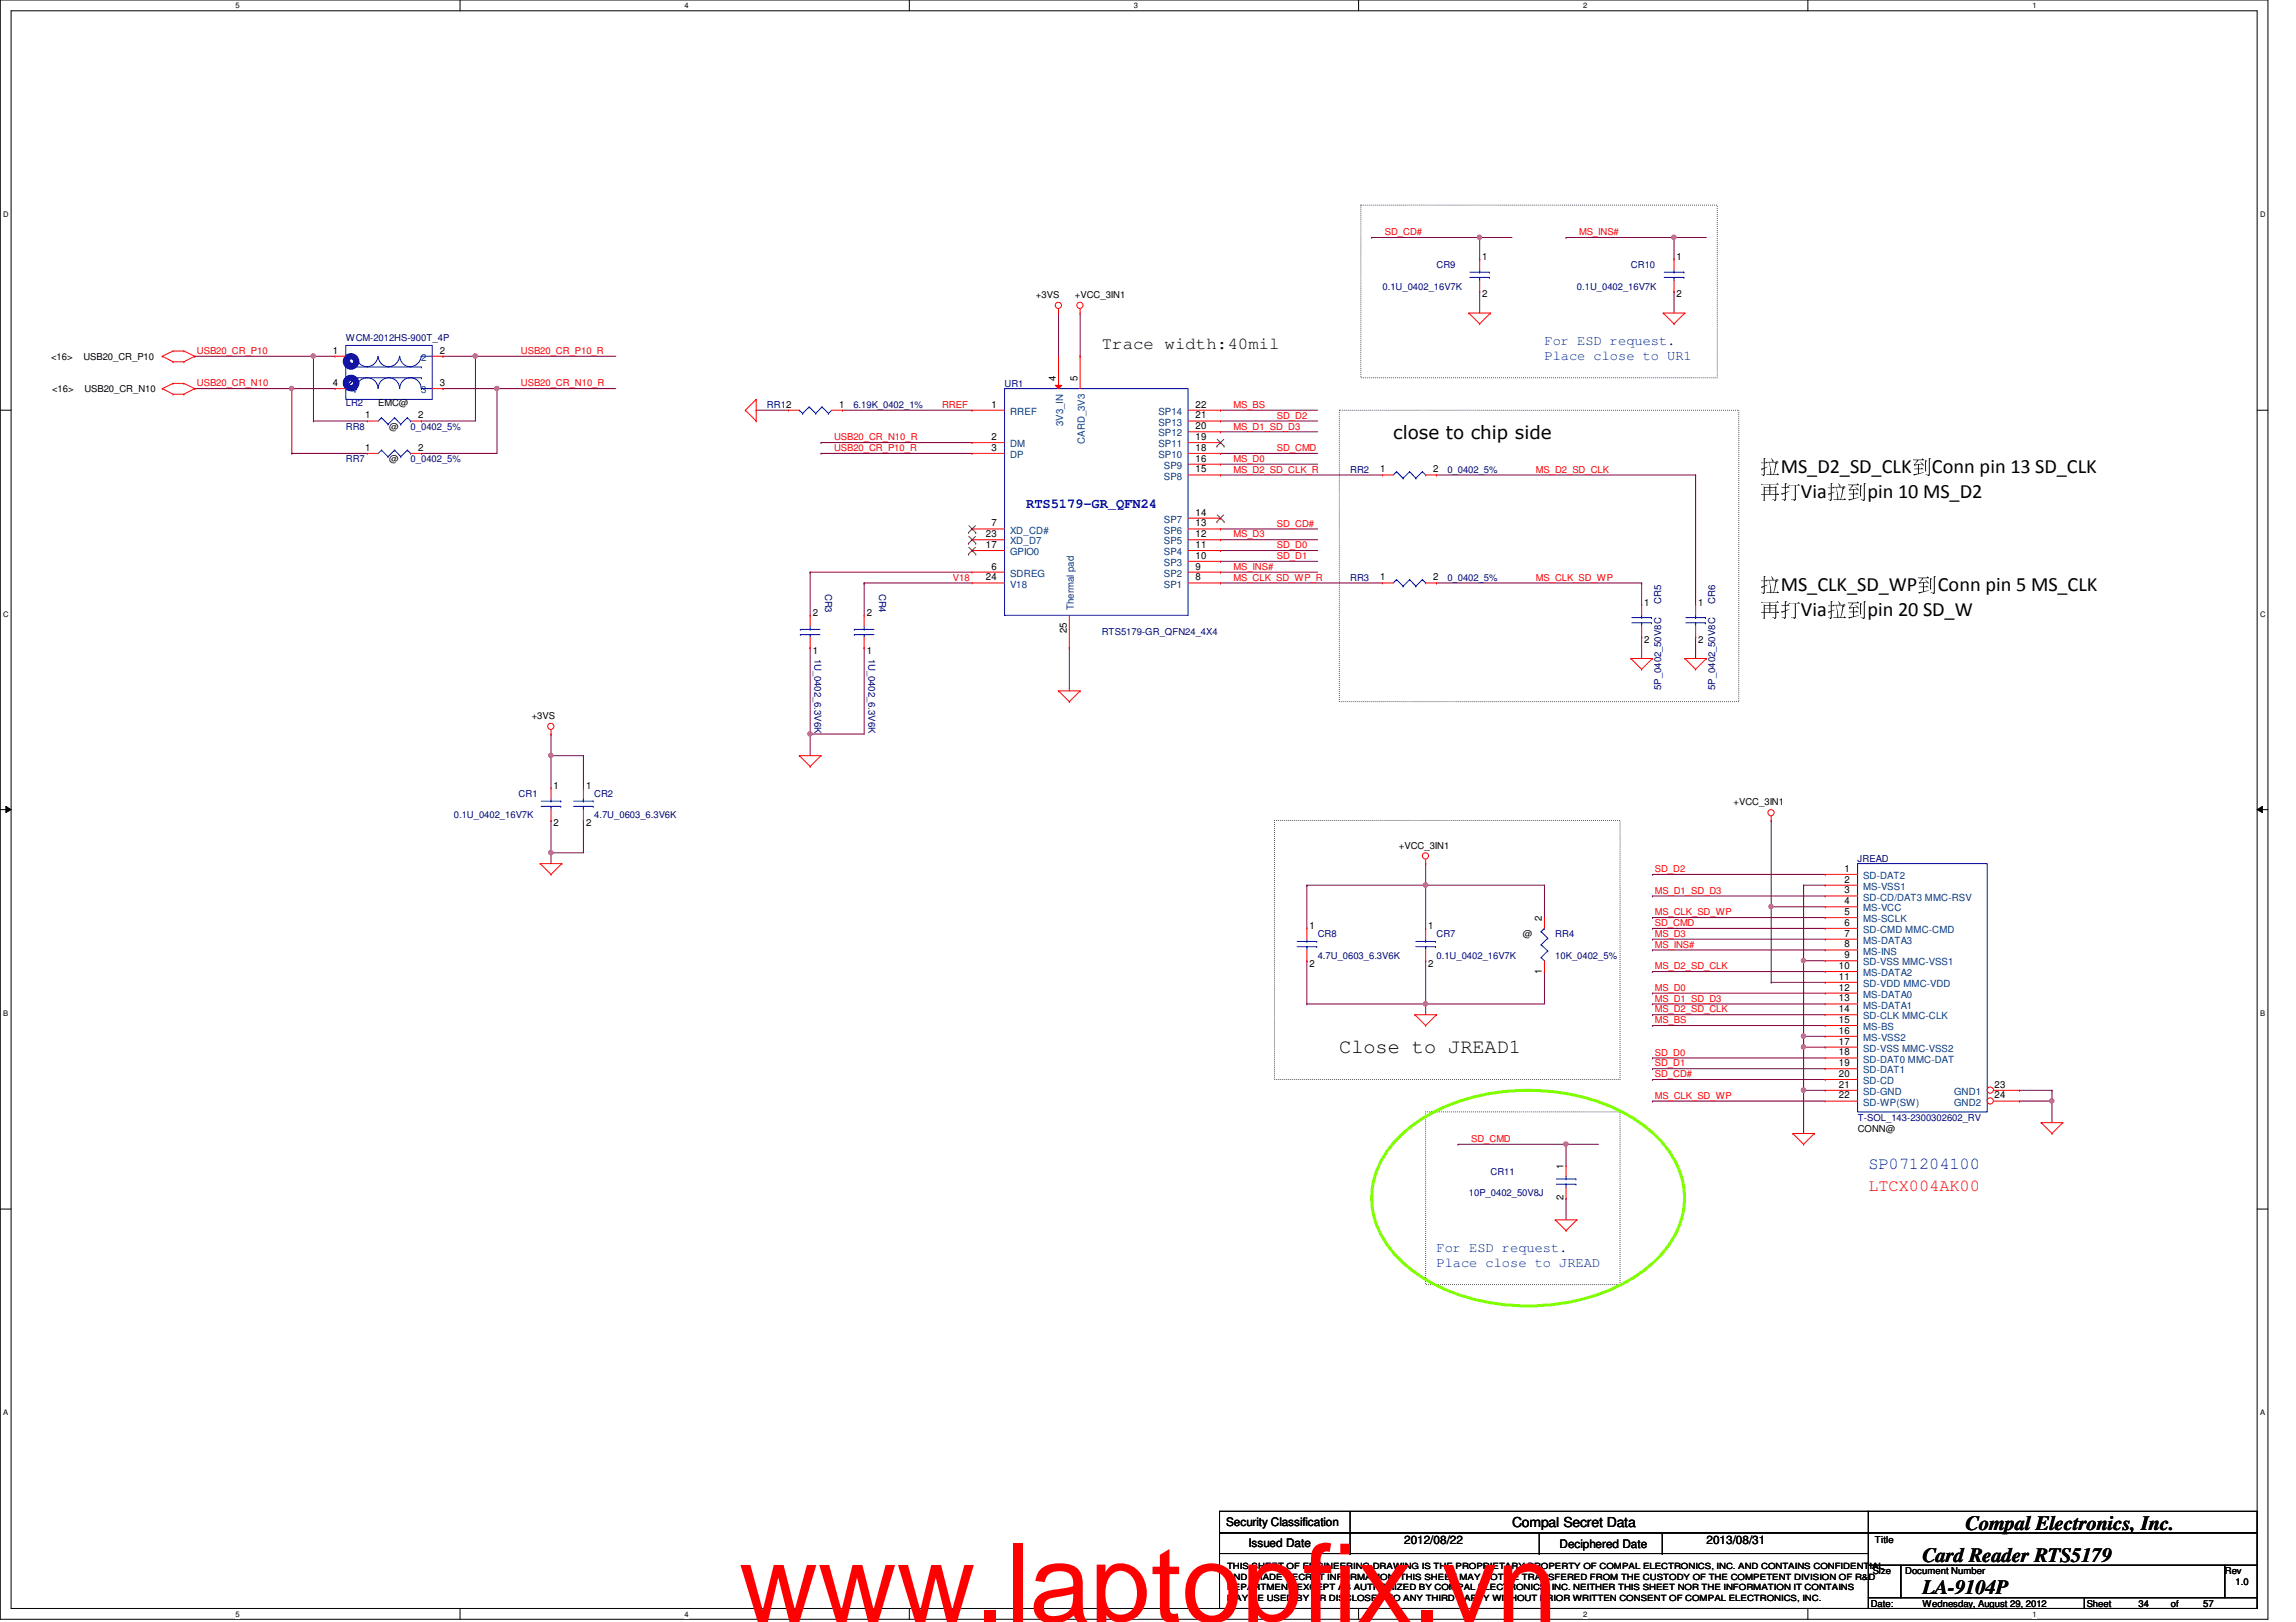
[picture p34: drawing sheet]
<svg xmlns="http://www.w3.org/2000/svg" width="297mm" height="210mm" viewBox="0 0 297 210" stroke-linecap="round" stroke-linejoin="round" font-family="sans-serif">
<defs><g id="words">
<text font-size="14.1" fill="#f00" x="95.6" y="209.9">www.laptopfix.vn</text>
<g font-size="2.6">
<text x="227.7" y="61.2">拉MS_D2_SD_CLK到Conn pin 13 SD_CLK</text>
<text x="227.7" y="64.4">再再Via拉到pin 10 MS_D2</text>
<text x="227.7" y="76.5">拉MS_CLK_SD_WP到Conn pin 5 MS_CLK</text>
<text x="227.7" y="79.8">再再Via拉到pin 20 SD_W</text>
<text x="173.3" y="136.2">Close to JREAD1</text>
<text x="254.3" y="198">Compal Electronics, Inc.</text>
<text x="248.7" y="202.1">Card Reader RTS5179</text>
<text x="248.7" y="206.3">LA-9104P</text>
</g>
<text font-size="2.4" x="180.3" y="56.9">close to chip side</text>
<text font-size="2.2" x="142.5" y="45.1">Trace width:40mil</text>
<text font-size="2.2" fill="#f00" x="241.7" y="154.1">LTCX004AK00</text>
<text font-size="2.2" fill="#00f" x="241.7" y="151.3">SP071204100</text>
<g font-size="1.8" fill="#00f">
<text x="199.8" y="44.7">For ESD request.</text>
<text x="199.8" y="46.6">Place close to UR1</text>
<text x="132.8" y="65.8">RTS5179-GR_QFN24</text>
<text x="185.8" y="162.1">For ESD request.</text>
<text x="185.8" y="164">Place close to JREAD</text>
</g>
<text font-size="1.8" x="195.6" y="197.6">Compal Secret Data</text>
<g font-size="1.5">
<text x="158.6" y="197.5">Security Classification</text>
<text x="161.5" y="200.2">Issued Date</text>
<text x="181.6" y="199.8">2012/08/22</text>
<text x="201.8" y="200.3">Deciphered Date</text>
<text x="220.8" y="199.8">2013/08/31</text>
</g>
<g font-size="1.3">
<text x="191.8" y="33.7">1</text>
<text x="216.9" y="33.7">1</text>
<text x="191.8" y="38.5">2</text>
<text x="216.9" y="38.5">2</text>
<text x="43" y="45.8">1</text>
<text x="56.9" y="45.8">2</text>
<text x="43" y="50">4</text>
<text x="56.9" y="50">3</text>
<text x="108.6" y="52.7">1</text>
<text x="128.3" y="52.7">1</text>
<text x="136.6" y="49.3" transform="rotate(-90 136.6 49.3)">4</text>
<text x="139.4" y="49.3" transform="rotate(-90 139.4 49.3)">5</text>
<text x="154.7" y="52.7">22</text>
<text x="47.2" y="54.1">1</text>
<text x="47.2" y="58.3">1</text>
<text x="54.1" y="54.1">2</text>
<text x="54.1" y="58.3">2</text>
<text x="128.3" y="56.9">2</text>
<text x="128.3" y="58.3">3</text>
<text x="154.7" y="59.7">16</text>
<text x="154.7" y="54.1">21</text>
<text x="154.7" y="55.5">20</text>
<text x="154.7" y="56.9">19</text>
<text x="154.7" y="58.3">18</text>
<text x="154.7" y="61.1">15</text>
<text x="178.6" y="61.1">1</text>
<text x="185.4" y="61.1">2</text>
<text x="127.5" y="69.5">23</text>
<text x="127.5" y="70.9">17</text>
<text x="128.3" y="68.1">7</text>
<text x="154.7" y="66.7">14</text>
<text x="154.7" y="68.1">13</text>
<text x="154.7" y="69.5">12</text>
<text x="154.7" y="70.9">11</text>
<text x="127.5" y="75.1">24</text>
<text x="128.3" y="73.7">6</text>
<text x="154.7" y="72.3">10</text>
<text x="154.7" y="73.7">9</text>
<text x="154.7" y="75.1">8</text>
<text x="178.6" y="75.1">1</text>
<text x="185.4" y="75.1">2</text>
<text x="105.2" y="79.8">2</text>
<text x="112.1" y="79.8">2</text>
<text x="138" y="82" transform="rotate(-90 138 82)">25</text>
<text x="212.7" y="78.4">1</text>
<text x="212.7" y="83.2">2</text>
<text x="219.7" y="78.4">1</text>
<text x="219.7" y="83.2">2</text>
<text x="105.2" y="84.6">1</text>
<text x="112.1" y="84.6">1</text>
<text x="71.6" y="102.1">1</text>
<text x="71.6" y="106.9">2</text>
<text x="75.8" y="102.1">1</text>
<text x="75.8" y="106.9">2</text>
<text x="238.6" y="112.8">1</text>
<text x="199.5" y="119.2" transform="rotate(-90 199.5 119.2)">2</text>
<text x="238.6" y="118.4">5</text>
<text x="238.6" y="117">4</text>
<text x="238.6" y="115.6">3</text>
<text x="238.6" y="119.8">6</text>
<text x="238.6" y="114.2">2</text>
<text x="169.4" y="120.3">1</text>
<text x="169.4" y="125.1">2</text>
<text x="184.8" y="120.3">1</text>
<text x="184.8" y="125.1">2</text>
<text x="199.5" y="126" transform="rotate(-90 199.5 126)">1</text>
<text x="237.9" y="125.4">10</text>
<text x="238.6" y="124">9</text>
<text x="238.6" y="122.6">8</text>
<text x="238.6" y="121.2">7</text>
<text x="237.9" y="131">14</text>
<text x="237.9" y="126.8">11</text>
<text x="237.9" y="129.6">13</text>
<text x="237.9" y="128.2">12</text>
<text x="237.9" y="138">19</text>
<text x="237.9" y="136.6">18</text>
<text x="237.9" y="135.2">17</text>
<text x="237.9" y="133.8">16</text>
<text x="237.9" y="132.4">15</text>
<text x="237.9" y="139.4">20</text>
<text x="237.9" y="140.8">21</text>
<text x="237.9" y="142.2">22</text>
<text x="258.1" y="140.8">23</text>
<text x="258.1" y="142.2">24</text>
<text x="202.3" y="155.3" transform="rotate(-90 202.3 155.3)">2</text>
<text x="202.3" y="151.3" transform="rotate(-90 202.3 151.3)">1</text>
</g>
<g font-size="1.3" fill="#004080">
<text x="45.5" y="46.7">1</text>
<text x="54.5" y="46.7">2</text>
<text x="45.5" y="50.9">4</text>
<text x="54.5" y="50.9">3</text>
<text x="130.7" y="53.7">RREF</text>
<text x="149.9" y="53.7">SP14</text>
<text x="130.7" y="57.9">DM</text>
<text x="130.7" y="59.3">DP</text>
<text x="137.5" y="55.1" transform="rotate(-90 137.5 55.1)">3V3_IN</text>
<text x="140.3" y="57.4" transform="rotate(-90 140.3 57.4)">CARD_3V3</text>
<text x="149.9" y="55.1">SP13</text>
<text x="149.9" y="56.5">SP12</text>
<text x="149.9" y="57.9">SP11</text>
<text x="149.9" y="59.3">SP10</text>
<text x="150.6" y="60.7">SP9</text>
<text x="150.6" y="62.1">SP8</text>
<text x="130.7" y="69">XD_CD#</text>
<text x="130.7" y="70.4">XD_D7</text>
<text x="130.7" y="71.8">GPIO0</text>
<text x="150.6" y="67.6">SP7</text>
<text x="150.6" y="69">SP6</text>
<text x="150.6" y="70.4">SP5</text>
<text x="150.6" y="71.8">SP4</text>
<text x="130.7" y="76">V18</text>
<text x="130.7" y="74.6">SDREG</text>
<text x="150.6" y="73.2">SP3</text>
<text x="150.6" y="74.6">SP2</text>
<text x="150.6" y="76">SP1</text>
<text x="138.9" y="78.9" transform="rotate(-90 138.9 78.9)">Thermal pad</text>
<text x="241" y="113.7">SD-DAT2</text>
<text x="241" y="119.3">MS-SCLK</text>
<text x="241" y="117.9">MS-VCC</text>
<text x="241" y="116.5">SD-CD/DAT3 MMC-RSV</text>
<text x="241" y="115.1">MS-VSS1</text>
<text x="241" y="124.9">SD-VSS MMC-VSS1</text>
<text x="241" y="123.5">MS-INS</text>
<text x="241" y="122.1">MS-DATA3</text>
<text x="241" y="120.7">SD-CMD MMC-CMD</text>
<text x="241" y="130.5">MS-DATA1</text>
<text x="241" y="131.9">SD-CLK MMC-CLK</text>
<text x="241" y="129.1">MS-DATA0</text>
<text x="241" y="127.7">SD-VDD MMC-VDD</text>
<text x="241" y="126.3">MS-DATA2</text>
<text x="241" y="137.5">SD-DAT0 MMC-DAT</text>
<text x="241" y="134.7">MS-VSS2</text>
<text x="241" y="136.1">SD-VSS MMC-VSS2</text>
<text x="241" y="133.3">MS-BS</text>
<text x="241" y="140.3">SD-CD</text>
<text x="241" y="138.9">SD-DAT1</text>
<text x="241" y="141.7">SD-GND</text>
<text x="241" y="143.1">SD-WP(SW)</text>
<text x="252.8" y="141.7">GND1</text>
<text x="252.8" y="143.1">GND2</text>
</g>
<g font-size="1.2" fill="#f00">
<text x="179.2" y="30.4">SD_CD#</text>
<text x="204.3" y="30.4">MS_INS#</text>
<text x="25.5" y="45.8">USB20_CR_P10</text>
<text x="67.4" y="45.8">USB20_CR_P10_R</text>
<text x="25.5" y="50">USB20_CR_N10</text>
<text x="67.4" y="50">USB20_CR_N10_R</text>
<text x="121.9" y="52.8">RREF</text>
<text x="159.6" y="52.8">MS_BS</text>
<text x="107.9" y="58.4">USB20_CR_P10_R</text>
<text x="107.9" y="57">USB20_CR_N10_R</text>
<text x="159.6" y="55.6">MS_D1_SD_D3</text>
<text x="159.6" y="59.8">MS_D0</text>
<text x="165.2" y="54.2">SD_D2</text>
<text x="165.2" y="58.4">SD_CMD</text>
<text x="159.6" y="61.2">MS_D2_SD_CLK_R</text>
<text x="198.7" y="61.2">MS_D2_SD_CLK</text>
<text x="159.6" y="69.6">MS_D3</text>
<text x="165.2" y="68.2">SD_CD#</text>
<text x="165.2" y="71">SD_D0</text>
<text x="123.3" y="75.1">V18</text>
<text x="159.6" y="73.7">MS_INS#</text>
<text x="159.6" y="75.1">MS_CLK_SD_WP_R</text>
<text x="165.2" y="72.3">SD_D1</text>
<text x="198.7" y="75.1">MS_CLK_SD_WP</text>
<text x="214.1" y="112.9">SD_D2</text>
<text x="214.1" y="119.8">SD_CMD</text>
<text x="214.1" y="118.4">MS_CLK_SD_WP</text>
<text x="214.1" y="115.7">MS_D1_SD_D3</text>
<text x="214.1" y="125.4">MS_D2_SD_CLK</text>
<text x="214.1" y="122.6">MS_INS#</text>
<text x="214.1" y="121.2">MS_D3</text>
<text x="214.1" y="131">MS_D2_SD_CLK</text>
<text x="214.1" y="129.6">MS_D1_SD_D3</text>
<text x="214.1" y="128.2">MS_D0</text>
<text x="214.1" y="136.6">SD_D0</text>
<text x="214.1" y="132.4">MS_BS</text>
<text x="214.1" y="138">SD_D1</text>
<text x="214.1" y="142.2">MS_CLK_SD_WP</text>
<text x="214.1" y="139.4">SD_CD#</text>
<text x="190.3" y="147.8">SD_CMD</text>
</g>
<g font-size="1.2" fill="#000080">
<text x="185.8" y="34.7">CR9</text>
<text x="211" y="34.7">CR10</text>
<text x="178.9" y="37.5">0.1U_0402_16V7K</text>
<text x="204" y="37.5">0.1U_0402_16V7K</text>
<text x="44.7" y="44.2">WCM-2012HS-900T_4P</text>
<text x="44.7" y="52.5">LR2</text>
<text x="99.2" y="52.8">RR12</text>
<text x="110.4" y="52.8">6.19K_0402_1%</text>
<text x="130" y="50">UR1</text>
<text x="44.7" y="55.6">RR8</text>
<text x="44.7" y="59.8">RR7</text>
<text x="53.1" y="55.6">0_0402_5%</text>
<text x="53.1" y="59.8">0_0402_5%</text>
<text x="174.7" y="61.2">RR2</text>
<text x="187.2" y="61.2">0_0402_5%</text>
<text x="106.8" y="76.8" transform="rotate(90 106.8 76.8)">CR3</text>
<text x="113.7" y="76.8" transform="rotate(90 113.7 76.8)">CR4</text>
<text x="174.7" y="75.2">RR3</text>
<text x="187.2" y="75.2">0_0402_5%</text>
<text x="142.5" y="82.2">RTS5179-GR_QFN24_4X4</text>
<text x="214.9" y="78.1" transform="rotate(-90 214.9 78.1)">CR5</text>
<text x="221.9" y="78.1" transform="rotate(-90 221.9 78.1)">CR6</text>
<text x="105.4" y="85.2" transform="rotate(90 105.4 85.2)">1U_0402_6.3V6K</text>
<text x="112.3" y="85.2" transform="rotate(90 112.3 85.2)">1U_0402_6.3V6K</text>
<text x="214.9" y="89.3" transform="rotate(-90 214.9 89.3)">5P_0402_50V8C</text>
<text x="221.9" y="89.3" transform="rotate(-90 221.9 89.3)">5P_0402_50V8C</text>
<text x="58.7" y="105.9">0.1U_0402_16V7K</text>
<text x="67.1" y="103.1">CR1</text>
<text x="76.9" y="103.1">CR2</text>
<text x="76.9" y="105.9">4.7U_0603_6.3V6K</text>
<text x="240.3" y="111.5">JREAD</text>
<text x="170.5" y="121.3">CR8</text>
<text x="170.5" y="124.1">4.7U_0603_6.3V6K</text>
<text x="185.8" y="121.3">CR7</text>
<text x="185.8" y="124.1">0.1U_0402_16V7K</text>
<text x="201.2" y="121.3">RR4</text>
<text x="201.2" y="124.1">10K_0402_5%</text>
<text x="240.3" y="145">T-SOL_143-2300302602_RV</text>
<text x="190" y="154.8">10P_0402_50V8J</text>
<text x="192.8" y="152">CR11</text>
</g>
<g font-size="1.2">
<text x="134" y="38.6">+3VS</text>
<text x="139.1" y="38.6">+VCC_3IN1</text>
<text x="6.6" y="46.6">&lt;16&gt;</text>
<text x="10.8" y="46.6">USB20_CR_P10</text>
<text x="6.7" y="50.8">&lt;16&gt;</text>
<text x="10.9" y="50.8">USB20_CR_N10</text>
<text x="48.9" y="52.5">EMC@</text>
<text x="50.3" y="55.6">@</text>
<text x="50.3" y="59.8">@</text>
<text x="68.8" y="93">+3VS</text>
<text x="224.3" y="104.2">+VCC_3IN1</text>
<text x="181" y="109.8">+VCC_3IN1</text>
<text x="197" y="121.3">@</text>
<text x="240.3" y="146.4">CONN@</text>
<text x="242.3" y="203.7">Size</text>
<text x="242.6" y="199.6">Title</text>
<text x="246.5" y="203.7">Document Number</text>
<text x="287.8" y="203.7">Rev</text>
<text x="242" y="207.9">Date:</text>
<text x="248.7" y="207.9">Wednesday, August 29, 2012</text>
<text x="270" y="207.9">Sheet</text>
<text x="276.7" y="207.9">34</text>
<text x="280.8" y="207.9">of</text>
<text x="285" y="207.9">57</text>
<text x="289.2" y="205.1">1.0</text>
</g>
<g font-size="1.1">
<text x="158.7" y="203.1">THIS SHEET OF ENGINEERING DRAWING IS THE PROPRIETARY PROPERTY OF COMPAL ELECTRONICS, INC. AND CONTAINS CONFIDENTIAL</text>
<text x="158.8" y="204.4">AND TRADE SECRET INFORMATION. THIS SHEET MAY NOT BE TRANSFERED FROM THE CUSTODY OF THE COMPETENT DIVISION OF R&amp;D</text>
<text x="158.8" y="205.8">DEPARTMENT EXCEPT AS AUTHORIZED BY COMPAL ELECTRONICS, INC. NEITHER THIS SHEET NOR THE INFORMATION IT CONTAINS</text>
<text x="158.8" y="207.1">MAY BE USED BY OR DISCLOSED TO ANY THIRD PARTY WITHOUT PRIOR WRITTEN CONSENT OF COMPAL ELECTRONICS, INC.</text>
</g>
<g font-size="1">
<text x="30.5" y="1.1">5</text>
<text x="88.6" y="1.1">4</text>
<text x="146.7" y="1.1">3</text>
<text x="204.8" y="1.1">2</text>
<text x="262.9" y="1.1">1</text>
<text x=".4" y="28.1">D</text>
<text x="292.4" y="28.1">D</text>
<text x=".4" y="79.8">C</text>
<text x="292.4" y="79.8">C</text>
<text x=".4" y="131.5">B</text>
<text x="292.4" y="131.5">B</text>
<text x=".4" y="183.2">A</text>
<text x="292.4" y="183.2">A</text>
<text x="30.5" y="209.2">5</text>
<text x="88.6" y="209.2">4</text>
<text x="146.7" y="209.2">3</text>
<text x="204.8" y="209.2">2</text>
<text x="262.9" y="209.2">1</text>
</g>
</g></defs>
<path d="M0 0h293.4v209.5h-293.4zM1.4 1.4h290.6v206.8h-290.6z" fill="none" stroke="#000" stroke-width=".13"/>
<g fill="#fff">
<path d="M30.5 .2h.5v1.1h-.5z"/>
<path d="M30.5 208.3h.5v1.1h-.5z"/>
</g>
<path d="M59.5 0v1.4M59.5 208.2v1.3" fill="none" stroke="#000" stroke-width=".13"/>
<g fill="#fff">
<path d="M88.6 .2h.5v1.1h-.5z"/>
<path d="M88.6 208.3h.5v1.1h-.5z"/>
</g>
<path d="M117.6 0v1.4M117.6 208.2v1.3" fill="none" stroke="#000" stroke-width=".13"/>
<g fill="#fff">
<path d="M146.7 .2h.5v1.1h-.5z"/>
<path d="M146.7 208.3h.5v1.1h-.5z"/>
</g>
<path d="M175.8 0v1.4M175.8 208.2v1.3" fill="none" stroke="#000" stroke-width=".13"/>
<g fill="#fff">
<path d="M204.8 .2h.6v1.1h-.6z"/>
<path d="M204.8 208.3h.6v1.1h-.6z"/>
</g>
<path d="M233.9 0v1.4M233.9 208.2v1.3" fill="none" stroke="#000" stroke-width=".13"/>
<g fill="#fff">
<path d="M262.9 .2h.6v1.1h-.6z"/>
<path d="M262.9 208.3h.6v1.1h-.6z"/>
<path d="M.4 27.2h.7v1.1h-.7z"/>
<path d="M292.4 27.2h.7v1.1h-.7z"/>
<path d="M.4 78.9h.7v1.1h-.7z"/>
<path d="M292.4 78.9h.7v1.1h-.7z"/>
</g>
<path d="M0 53.1h1.4M292 53.1h1.4" fill="none" stroke="#000" stroke-width=".13"/>
<g fill="#fff">
<path d="M.4 130.6h.7v1.1h-.7z"/>
<path d="M292.4 130.6h.6v1.1h-.6z"/>
</g>
<path d="M0 104.8h1.4M.8 104.4l.6 .4-.6 .4zM292 104.8h1.4M292 104.8l.7-.4v.8z" fill="none" stroke="#000" stroke-width=".13"/>
<path d="M.8 104.4l.6 .4-.6 .4zM292 104.8l.7-.4v.8z" fill="#000"/>
<g fill="#fff">
<path d="M.4 182.3h.7v1.1h-.7z"/>
<path d="M292.4 182.3h.6v1.1h-.6z"/>
</g>
<path d="M0 156.5h1.4M292 156.5h1.4" fill="none" stroke="#000" stroke-width=".13"/>
<path d="M176.1 26.5h46.1v22.4h-46.1zM173.3 53.1h51.7v37.7h-51.7zM164.9 106.2h44.7v33.5h-44.7zM184.4 143.9h25.2v22.3h-25.2z" fill="none" stroke="#000" stroke-width=".13" stroke-dasharray="0 .3"/>
<path d="M180.5 147.6a21.1 21.1 0 0 1 11.5-5.9 27.4 27.4 0 0 1 19.3 3 13.9 13.9 0 0 1 6.3 7.7 10.5 10.5 0 0 1-2.8 10 21.1 21.1 0 0 1-11.4 6 27.3 27.3 0 0 1-19.4-3.1 13.1 13.1 0 0 1-6.4-8.9 10.6 10.6 0 0 1 2.9-8.8z" fill="none" stroke="#80ff00" stroke-width=".38"/>
<path d="M184.4 114.6h.1M184.4 114.6v5.5" fill="none" stroke="#800040" stroke-width=".13"/>
<circle cx="184.4" cy="114.5" r=".29" fill="#f0f"/>
<circle cx="184.4" cy="114.5" r=".29" fill="none" stroke="#f0f" stroke-width=".13"/>
<path d="M184.4 114.6h15.4M184.4 114.6h.1M184.4 129.9h15.4M184.4 124.3h.1M184.4 129.9h.1M184.4 124.3v5.6" fill="none" stroke="#800040" stroke-width=".13"/>
<circle cx="184.4" cy="129.9" r=".29" fill="#f0f"/>
<circle cx="184.4" cy="129.9" r=".29" fill="none" stroke="#f0f" stroke-width=".13"/>
<g fill="none" stroke="#800040" stroke-width=".13">
<path d="M71.3 97.8h.1M71.3 97.8h4.2M169.1 114.6h.1M169.1 114.6v5.5M184.4 111.8h.1M184.4 111.8v2.8h-15.3M199.8 114.6h.1M199.8 114.6v4.1M169.1 129.9h15.3M169.1 124.3h.1M169.1 129.9h.1M169.1 124.3v5.6"/>
<path d="M184.4 129.9h.1M184.4 129.9v1.4M199.8 125.7h.1M199.8 125.7v4.2"/>
</g>
<circle cx="71.3" cy="97.8" r=".29" fill="#f0f"/>
<circle cx="71.3" cy="97.8" r=".29" fill="none" stroke="#f0f" stroke-width=".13"/>
<path d="M71.3 110.4h.1M71.3 110.4h4.2" fill="none" stroke="#800040" stroke-width=".13"/>
<circle cx="71.3" cy="110.3" r=".29" fill="#f0f"/>
<circle cx="71.3" cy="110.3" r=".29" fill="none" stroke="#f0f" stroke-width=".13"/>
<g fill="none" stroke="#800040" stroke-width=".13">
<path d="M71.3 95h.1M71.3 97.8h.1M71.3 95v7M75.5 97.8h.1M75.5 97.8v4.2M71.3 110.4h.1M71.3 106.2h.1M71.3 106.2v5.6M75.5 106.2h.1M75.5 106.2v4.2M213.8 118.7h22.3M213.8 116h22.3"/>
<path d="M213.8 113.2h22.3M213.8 118.7h.1M213.8 116h.1M213.8 113.2h.1M213.8 138.3h22.3M213.8 136.9h22.3M213.8 132.7h22.3M213.8 131.3h22.3M213.8 129.9h22.3M213.8 128.5h22.3M213.8 125.7h22.3M213.8 122.9h22.3"/>
<path d="M213.8 121.5h22.3M213.8 120.1h22.3M213.8 139.7h22.3M213.8 138.3h.1M213.8 136.9h.1M213.8 132.7h.1M213.8 131.3h.1M213.8 129.9h.1M213.8 128.5h.1M213.8 125.7h.1M213.8 122.9h.1M213.8 121.5h.1"/>
<path d="M213.8 120.1h.1M213.8 139.7h.1M213.8 142.5h22.3M213.8 142.5h.1M261.3 141.1h4.2M261.3 141.1h.1M265.5 142.5h.1M265.5 142.5v2.8"/>
</g>
<circle cx="265.4" cy="142.5" r=".29" fill="#f0f"/>
<circle cx="265.4" cy="142.5" r=".29" fill="none" stroke="#f0f" stroke-width=".13"/>
<path d="M229.1 117.3h7M229.1 117.3h.1M229.1 117.3v9.8M229.1 127.1h7M229.1 127.1h.1M261.3 142.5h.1M265.5 141.1h.1M265.5 141.1v1.4h-4.2" fill="none" stroke="#800040" stroke-width=".13"/>
<circle cx="229.1" cy="117.3" r=".29" fill="#f0f"/>
<circle cx="229.1" cy="117.3" r=".29" fill="none" stroke="#f0f" stroke-width=".13"/>
<g fill="none" stroke="#800040" stroke-width=".13">
<path d="M229.1 106.2h.1M229.1 106.2v11.1M233.3 114.6h2.8M233.3 114.6h.1M233.3 114.6v9.7M233.3 124.3h2.8M233.3 134.1h2.8M233.3 135.5h2.8M233.3 124.3h.1M233.3 134.1h.1M233.3 135.5h.1M233.3 141.1h2.8"/>
<path d="M233.3 141.1h.1M233.3 141.1v5.6"/>
</g>
<circle cx="233.3" cy="141.1" r=".29" fill="#f0f"/>
<circle cx="233.3" cy="141.1" r=".29" fill="none" stroke="#f0f" stroke-width=".13"/>
<path d="M233.3 124.3h.1M233.3 124.3v9.8" fill="none" stroke="#800040" stroke-width=".13"/>
<circle cx="233.3" cy="124.3" r=".29" fill="#f0f"/>
<circle cx="233.3" cy="124.3" r=".29" fill="none" stroke="#f0f" stroke-width=".13"/>
<path d="M233.3 135.5h.1M233.3 135.5v5.6" fill="none" stroke="#800040" stroke-width=".13"/>
<circle cx="233.3" cy="135.5" r=".29" fill="#f0f"/>
<circle cx="233.3" cy="135.5" r=".29" fill="none" stroke="#f0f" stroke-width=".13"/>
<path d="M233.3 134.1h.1M233.3 134.1v1.4" fill="none" stroke="#800040" stroke-width=".13"/>
<circle cx="233.3" cy="134.1" r=".29" fill="#f0f"/>
<circle cx="233.3" cy="134.1" r=".29" fill="none" stroke="#f0f" stroke-width=".13"/>
<path d="M37.8 50.3h.1M37.8 50.3v8.4M61.5 46.1h.1M61.5 46.1v8.4M64.3 50.3h.1M64.3 50.3v8.4" fill="none" stroke="#800040" stroke-width=".13"/>
<circle cx="37.7" cy="50.3" r=".29" fill="#f0f"/>
<circle cx="37.7" cy="50.3" r=".29" fill="none" stroke="#f0f" stroke-width=".13"/>
<g fill="none" stroke="#800040" stroke-width=".13">
<path d="M25.2 46.1h.1M25.2 46.1h18.1M37.8 58.7h9.7M37.8 50.3h5.5M37.8 58.7h.1M37.8 50.3h.1M40.6 54.5h6.9M40.6 46.1h.1M40.6 54.5h.1M40.6 46.1v8.4M54.5 54.5h.1M54.5 58.7h.1"/>
<path d="M54.5 58.7h9.8M54.5 54.5h7M57.3 46.1h.1M57.3 50.3h.1M57.3 50.3h7M57.3 46.1h4.2"/>
</g>
<circle cx="40.5" cy="46.1" r=".29" fill="#f0f"/>
<circle cx="40.5" cy="46.1" r=".29" fill="none" stroke="#f0f" stroke-width=".13"/>
<path d="M25.2 50.3h.1M25.2 50.3h12.6M61.5 46.1h18.2M61.5 46.1h.1" fill="none" stroke="#800040" stroke-width=".13"/>
<circle cx="61.5" cy="46.1" r=".29" fill="#f0f"/>
<circle cx="61.5" cy="46.1" r=".29" fill="none" stroke="#f0f" stroke-width=".13"/>
<path d="M64.3 50.3h15.4M64.3 50.3h.1" fill="none" stroke="#800040" stroke-width=".13"/>
<circle cx="64.3" cy="50.3" r=".29" fill="#f0f"/>
<circle cx="64.3" cy="50.3" r=".29" fill="none" stroke="#f0f" stroke-width=".13"/>
<g fill="none" stroke="#800040" stroke-width=".13">
<path d="M157.9 53.1h.1M157.9 54.5h.1M157.9 55.9h.1M157.9 58.7h.1M157.9 53.1h12.6M157.9 54.5h12.6M157.9 55.9h12.6M157.9 58.7h12.6M157.9 60.1h.1M157.9 61.5h.1M157.9 68.5h.1M157.9 69.8h.1"/>
<path d="M157.9 71.2h.1M157.9 72.6h.1M157.9 74h.1M157.9 75.4h.1M157.9 60.1h12.6M157.9 68.5h12.6M157.9 69.8h12.6M157.9 71.2h12.6M157.9 72.6h12.6M157.9 74h12.6M157.9 61.5h21M157.9 75.4h21"/>
<path d="M185.8 61.5h33.6M185.8 75.4h26.6M185.8 61.5h.1M185.8 75.4h.1M212.4 75.4h.1M212.4 75.4v2.8M219.4 61.5h.1M219.4 61.5v16.7M104.8 95h.1M104.8 95v2.8M212.4 82.4h.1M212.4 82.4v2.8"/>
<path d="M219.4 82.4h.1M219.4 82.4v2.8"/>
</g>
<circle cx="104.8" cy="95" r=".29" fill="#f0f"/>
<circle cx="104.8" cy="95" r=".29" fill="none" stroke="#f0f" stroke-width=".13"/>
<g fill="none" stroke="#800040" stroke-width=".13">
<path d="M177.5 30.7h.1M177.5 30.7h18.1M191.4 37.7h.1M191.4 33.5h.1M191.4 30.7h.1M191.4 30.7v2.8M191.4 37.7v2.8M97.8 53.1h.1M97.8 53.1h4.2M106.2 58.7h.1M106.2 57.3h.1M106.2 58.7h19.6"/>
<path d="M106.2 57.3h19.6M109 53.1h16.8M109 53.1h.1M136.9 46.1h.1M136.9 40.5v5.6M139.7 46.1h.1M139.7 40.5v5.6M104.8 74h21M104.8 74h.1M104.8 74v5.6M111.8 75.4h.1M111.8 75.4v4.2"/>
<path d="M111.8 75.4h14M104.8 95h.1M104.8 83.8h.1M104.8 83.8v11.2M111.8 83.8h.1M111.8 83.8v11.2h-7M138.3 83.8h.1M138.3 83.8v5.6"/>
</g>
<circle cx="191.4" cy="30.7" r=".29" fill="#f0f"/>
<circle cx="191.4" cy="30.7" r=".29" fill="none" stroke="#f0f" stroke-width=".13"/>
<path d="M216.6 30.7h.1M216.6 30.7h4.2" fill="none" stroke="#800040" stroke-width=".13"/>
<circle cx="216.5" cy="30.7" r=".29" fill="#f0f"/>
<circle cx="216.5" cy="30.7" r=".29" fill="none" stroke="#f0f" stroke-width=".13"/>
<path d="M202.6 30.7h14v2.8M202.6 30.7h.1M216.6 37.7h.1M216.6 33.5h.1M216.6 37.7v2.8M202.6 148.1h.1M202.6 148.1h4.2" fill="none" stroke="#800040" stroke-width=".13"/>
<circle cx="202.6" cy="148.1" r=".29" fill="#f0f"/>
<circle cx="202.6" cy="148.1" r=".29" fill="none" stroke="#f0f" stroke-width=".13"/>
<path d="M188.6 148.1h.1M188.6 148.1h14M202.6 155.1h.1M202.6 148.1h.1M202.6 148.1v2.8M202.6 155.1v2.8" fill="none" stroke="#800040" stroke-width=".13"/>
<g fill="none" stroke="#f00" stroke-width=".13">
<path d="M136.9 40v.5M139.7 40v.5M191.4 33.5h.1M191.4 37.7h.1M191.4 33.5v1.4M191.4 36.3v1.4M216.6 33.5h.1M216.6 37.7h.1M216.6 33.5v1.4M216.6 36.3v1.4M21 46.1l1.4 .7M21 50.3l1.4 .7"/>
<path d="M21 46.1h.1M21 50.3h.1M22.4 45.4h.1M22.4 46.8h.1M22.4 49.6h.1M22.4 51h.1M22.4 45.4h1.4M22.4 49.6h1.4M22.4 45.4l-1.4 .7M22.4 49.6l-1.4 .7M22.4 46.8h1.4M22.4 51h1.4"/>
<path d="M23.8 45.4h.1M23.8 46.8h.1M23.8 49.6h.1M23.8 51h.1M23.8 45.4l1.4 .7M23.8 49.6l1.4 .7M25.2 46.1h.1M25.2 50.3h.1M25.2 46.1l-1.4 .7M25.2 50.3l-1.4 .7M96.4 53.1h.1M96.4 53.1l1.4 1.4"/>
<path d="M97.8 51.7h.1M97.8 54.5h.1M97.8 51.7v2.8M97.8 51.7l-1.4 1.4M102 53.1h1.4M102 53.1h.1M107.6 53.1h1.4M109 53.1h.1M125.8 53.1h.1M125.8 57.3h.1M125.8 58.7h.1M125.8 53.1h4.2"/>
<path d="M125.8 57.3h4.2M125.8 58.7h4.2M136.9 40.5h.1M139.7 40.5h.1M190 40.5h2.8M190 40.5h.1M190 40.5l1.4 1.4M191.4 41.9h.1M192.8 40.5h.1M192.8 40.5l-1.4 1.4M215.2 40.5h.1M215.2 40.5l1.4 1.4"/>
<path d="M215.2 40.5h2.8M216.6 41.9h.1M218 40.5l-1.4 1.4M218 40.5h.1M104.8 79.6h.1M104.8 79.6v1.4M111.8 79.6h.1M111.8 79.6v1.4M178.9 75.4h1.4M178.9 75.4h.1M184.4 75.4h1.4M185.8 75.4h.1"/>
<path d="M71.3 95h.1M71.3 94.4v.6M103.4 97.8h.1M103.4 97.8l1.4 1.4M103.4 97.8h2.8M104.8 99.2h.1M104.8 83.8h.1M104.8 82.4v1.4M106.2 97.8h.1M106.2 97.8l-1.4 1.4M111.8 83.8h.1M111.8 82.4v1.4"/>
<path d="M136.9 89.4h.1M136.9 89.4l1.4 1.4M136.9 89.4h2.8M138.3 90.8h.1M139.7 89.4l-1.4 1.4M139.7 89.4h.1M211 85.2h.1M211 85.2h2.8M211 85.2l1.4 1.4M212.4 86.6h.1M213.8 85.2h.1M213.8 85.2l-1.4 1.4"/>
<path d="M218 85.2l1.4 1.4M218 85.2h.1M218 85.2h2.8M219.4 86.6h.1M220.8 85.2h.1M220.8 85.2l-1.4 1.4M69.9 111.8h.1M69.9 111.8h2.8M69.9 111.8l1.4 1.4M71.3 113.2h.1M71.3 102h.1M71.3 106.2h.1"/>
<path d="M71.3 102v1.4M71.3 104.8v1.4M72.7 111.8h.1M72.7 111.8l-1.4 1.4M75.5 102h.1M75.5 106.2h.1M75.5 102v1.4M75.5 104.8v1.4M184.4 111.8h.1M184.4 111.2v.6M199.8 118.7h.1M199.8 118.7v1.4"/>
<path d="M229.1 106.2h.1M229.1 105.6v.6M183 131.3h2.8M183 131.3h.1M183 131.3l1.4 1.4M184.4 132.7h.1M185.8 131.3l-1.4 1.4M185.8 131.3h.1M199.8 125.7h.1M199.8 124.3v1.4M201.2 157.9h2.8M201.2 157.9h.1"/>
<path d="M201.2 157.9l1.4 1.4M202.6 159.3h.1M202.6 150.9h.1M202.6 155.1h.1M202.6 150.9v1.4M202.6 153.7v1.4M204 157.9h.1M204 157.9l-1.4 1.4M231.9 146.7h2.8M231.9 146.7h.1M231.9 146.7l1.4 1.4M233.3 148.1h.1"/>
<path d="M234.7 146.7h.1M234.7 146.7l-1.4 1.4M264.1 145.3h2.8M264.1 145.3h.1M264.1 145.3l1.4 1.4M265.5 146.7h.1M266.9 145.3l-1.4 1.4M266.9 145.3h.1"/>
<circle cx="136.9" cy="39.5" r=".4"/>
<circle cx="139.7" cy="39.5" r=".4"/>
<circle cx="71.3" cy="94" r=".4"/>
<circle cx="184.4" cy="110.8" r=".4"/>
<circle cx="229.1" cy="105.2" r=".4"/>
</g>
<g fill="none" stroke="#000" stroke-width=".13">
<path d="M157.8 195.6h83.9v2.8h-83.9zM157.8 198.4h83.9v2.6h-83.9zM174.7 198.4h.1M174.7 195.6v5.4M199.1 198.4v2.6M215 198.4v2.6M241.7 195.6h50.3v2.8h-50.3zM241.7 198.4h50.3v4.2h-50.3zM157.8 201h83.9v7.2h-83.9zM174.7 201h.1M199.1 201h.1M215 201h.1"/>
<path d="M241.7 202.6h4.2v4.2h-4.2zM241.7 206.8h28v1.4h-28zM245.9 202.6h41.9v4.2h-41.9zM269.7 206.8h22.3v1.4h-22.3zM287.8 202.6h4.2v4.2h-4.2z"/>
</g>
<g fill="none" stroke="#00f" stroke-width=".13">
<path d="M190.2 35.9h2.5M190.2 35.2h2.5M191.4 35.2h.1M191.4 35.9h.1M191.4 34.9v.3M191.4 35.9v.4M192.7 35.9h.1M192.7 35.2h.1M215.3 35.9h2.5M215.3 35.2h2.5M216.6 35.2h.1M216.6 35.9h.1"/>
<path d="M216.6 34.9v.3M216.6 35.9v.4M217.8 35.9h.1M217.8 35.2h.1M103.4 53.1h.1M103.4 53.1l.4 .4M103.8 53.5h.1M104.7 52.7l.8 .8M104.7 52.7h.1M104.7 52.7l-.9 .8M105.5 53.5h.1M106.3 52.7h.1"/>
<path d="M106.3 52.7l-.8 .8M106.3 52.7l.9 .8M107.2 53.5h.1M107.6 53.1l-.4 .4M130 50.3h23.7v29.3h-23.7zM180.7 75h.1M180.7 75l.8 .9M180.7 75l-.4 .4M181.5 75.9h.1M182.4 75h.1M182.4 75l.8 .9M182.4 75l-.9 .9"/>
<path d="M183.2 75.9h.1M184 75l-.8 .9M184 75h.1M184 75l.4 .4M184.4 75.4h.1M103.5 81.4h.1M103.5 82.1h.1M103.5 81.4h2.6M103.5 82.1h2.6M104.8 82.1h.1M104.8 81.4h.1M104.8 81v.4"/>
<path d="M104.8 82.1v.3M110.5 81.4h.1M110.5 82.1h.1M110.5 81.4h2.6M110.5 82.1h2.6M111.8 82.1h.1M111.8 81.4h.1M111.8 81v.4M111.8 82.1v.3M70 104.4h2.6M70 103.7h2.6M71.3 103.7h.1"/>
<path d="M71.3 104.4h.1M71.3 103.4v.3M71.3 104.4v.4M72.6 104.4h.1M72.6 103.7h.1M74.2 104.4h2.5M74.2 103.7h2.5M75.5 103.7h.1M75.5 104.4h.1M75.5 103.4v.3M75.5 104.4v.4M76.7 104.4h.1"/>
<path d="M76.7 103.7h.1M199.4 123.9l.4 .4M199.4 122.3l.8 .8M199.4 120.6l.8 .8M199.4 123.9h.1M199.4 122.3h.1M199.4 120.6h.1M199.8 120.1h.1M199.8 120.1l-.4 .5M200.2 123.1h.1M200.2 121.4h.1M200.2 123.1l-.8 .8"/>
<path d="M200.2 121.4l-.8 .9M201.3 153.2h2.6M201.3 152.6h2.6M202.6 152.6h.1M202.6 153.2h.1M202.6 152.3v.3M202.6 153.2v.5M203.9 153.2h.1M203.9 152.6h.1"/>
</g>
<path d="M136.5 49.9h.9l-.5 .4z" fill="#f00"/>
<g fill="none" stroke="#f00" stroke-width=".13">
<path d="M47.5 54.5h.1M47.5 54.5h1.4M53.1 54.5h1.4M54.5 54.5h.1M136.5 49.9h.9l-.5 .4zM136.9 46.1h.1M136.9 46.1v4.2M139.7 46.1h.1M139.7 46.1v4.2M153.7 53.1h4.2M153.7 54.5h4.2M153.7 55.9h4.2"/>
<path d="M153.7 57.3h4.2M153.7 58.7h4.2M157.9 53.1h.1M157.9 54.5h.1M157.9 55.9h.1M157.9 57.3h.1M157.9 58.7h.1M125.8 75.4h.1M125.8 68.5h.1M125.8 74h.1M125.8 69.8h.1M125.8 71.2h.1"/>
<path d="M125.8 75.4h4.2M125.8 68.5h4.2M125.8 74h4.2M125.8 69.8h4.2M125.8 71.2h4.2M138.3 79.6v4.2M153.7 75.4h4.2M153.7 68.5h4.2M153.7 74h4.2M153.7 69.8h4.2M153.7 71.2h4.2M153.7 60.1h4.2"/>
<path d="M153.7 61.5h4.2M153.7 67.1h4.2M153.7 72.6h4.2M157.9 60.1h.1M157.9 61.5h.1M157.9 67.1h.1M157.9 68.5h.1M157.9 69.8h.1M157.9 71.2h.1M157.9 72.6h.1M157.9 74h.1M157.9 75.4h.1"/>
<path d="M138.3 83.8h.1M236.1 118.7h.1M236.1 117.3h.1M236.1 116h.1M236.1 113.2h.1M236.1 114.6h.1M236.1 118.7h4.2M236.1 117.3h4.2M236.1 116h4.2M236.1 113.2h4.2M236.1 114.6h4.2M169.1 120.1h.1"/>
<path d="M169.1 124.3h.1M169.1 120.1v1.4M169.1 122.9v1.4M184.4 120.1h.1M184.4 124.3h.1M184.4 120.1v1.4M184.4 122.9v1.4M236.1 139.7h.1M236.1 138.3h.1M236.1 136.9h.1M236.1 134.1h.1M236.1 135.5h.1"/>
<path d="M236.1 132.7h.1M236.1 129.9h.1M236.1 131.3h.1M236.1 128.5h.1M236.1 127.1h.1M236.1 125.7h.1M236.1 124.3h.1M236.1 122.9h.1M236.1 121.5h.1M236.1 120.1h.1M236.1 139.7h4.2M236.1 138.3h4.2"/>
<path d="M236.1 136.9h4.2M236.1 134.1h4.2M236.1 135.5h4.2M236.1 132.7h4.2M236.1 129.9h4.2M236.1 131.3h4.2M236.1 128.5h4.2M236.1 127.1h4.2M236.1 125.7h4.2M236.1 124.3h4.2M236.1 122.9h4.2M236.1 121.5h4.2"/>
<path d="M236.1 120.1h4.2M236.1 141.1h.1M236.1 141.1h4.2"/>
</g>
<g fill="none" stroke="#804000" stroke-width=".13">
<path d="M157.4 57.7h.1M157.5 56.9l.9 .8M158.3 56.9l-.9 .8M158.4 57.7h.1M125.3 68.9h.1M125.3 70.3h.1M125.3 71.7h.1M125.3 68l.9 .9M125.3 69.4l.9 .9M125.3 70.8l.9 .9M126.2 68l-.9 .9M126.2 69.4l-.9 .9"/>
<path d="M126.2 70.8l-.9 .9M126.2 68.9h.1M126.2 70.3h.1M126.2 71.7h.1M157.4 67.5h.1M157.5 66.6l.9 .9M158.3 66.6l-.9 .9M158.4 67.5h.1"/>
</g>
<g fill="none" stroke="#00f" stroke-width=".13">
<path d="M49.4 54.1h.1M49.4 54.1l.8 .8M49.4 54.1l-.5 .4M50.2 54.9h.1M51.1 54.1h.1M51.1 54.1l.8 .8M51.1 54.1l-.9 .8M51.9 54.9h.1M52.7 54.1l-.8 .8M52.7 54.1h.1M52.7 54.1l.4 .4M53.1 54.5h.1"/>
<path d="M240.3 111.8h16.8v32.1h-16.8zM167.8 122.5h2.5M167.8 121.8h2.5M169.1 121.8h.1M169.1 122.5h.1M169.1 121.5v.3M169.1 122.5v.4M170.3 122.5h.1M170.3 121.8h.1M183.2 122.5h2.5M183.2 121.8h2.5M184.4 121.8h.1"/>
<path d="M184.4 122.5h.1M184.4 121.5v.3M184.4 122.5v.4M185.7 122.5h.1M185.7 121.8h.1"/>
</g>
<circle cx="257.5" cy="141.1" r=".4" fill="#fff"/>
<g fill="none" stroke="#f00" stroke-width=".13">
<path d="M257.9 141.1h3.4M261.3 141.1h.1"/>
<circle cx="257.5" cy="141.1" r=".4"/>
</g>
<circle cx="257.5" cy="142.5" r=".4" fill="#fff"/>
<g fill="none" stroke="#f00" stroke-width=".13">
<path d="M47.5 58.7h.1M47.5 58.7h1.4M53.1 58.7h1.4M54.5 58.7h.1M178.9 61.5h1.4M178.9 61.5h.1M184.4 61.5h1.4M185.8 61.5h.1M219.4 78.2h.1M219.4 78.2v1.4M219.4 82.4h.1M219.4 81v1.4"/>
<path d="M236.1 142.5h.1M236.1 142.5h4.2M257.9 142.5h3.4M261.3 142.5h.1"/>
<circle cx="257.5" cy="142.5" r=".4"/>
</g>
<g fill="none" stroke="#00f" stroke-width=".13">
<path d="M44.7 46.1h1.4M44.7 50.3h1.4M46.1 46.1h.1M46.1 46.1a1.38 1.38 0 0 0 1.4 1.4 1.38 1.38 0 0 0 1.4-1.4M46.1 50.3h.1M46.1 47.5h8.4M46.1 48.9h8.4M48.9 50.3a1.38 1.38 0 0 0-1.4-1.4 1.38 1.38 0 0 0-1.4 1.4M48.9 46.1a1.38 1.38 0 0 0 1.4 1.4 1.38 1.38 0 0 0 1.4-1.4M49.4 58.3h.1M49.4 58.3l.8 .8M49.4 58.3l-.5 .4"/>
<path d="M50.2 59.1h.1M51.1 58.3h.1M51.1 58.3l.8 .8M51.1 58.3l-.9 .8M51.7 50.3a1.38 1.38 0 0 0-1.4-1.4 1.38 1.38 0 0 0-1.4 1.4M51.7 46.1a1.38 1.38 0 0 0 1.4 1.4 1.38 1.38 0 0 0 1.4-1.4M51.9 59.1h.1M52.7 58.3l-.8 .8M52.7 58.3h.1M52.7 58.3l.4 .4M53.1 58.7h.1M54.5 50.3a1.38 1.38 0 0 0-1.4-1.4 1.38 1.38 0 0 0-1.4 1.4"/>
<path d="M54.5 46.1h.1M54.5 50.3h.1M54.5 47.5h.1M54.5 48.9h.1M54.5 46.1h1.4M54.5 50.3h1.4M180.7 61h.1M180.7 61l.8 .9M180.7 61l-.4 .5M181.5 61.9h.1M182.4 61h.1M182.4 61l.8 .9"/>
<path d="M182.4 61l-.9 .9M183.2 61.9h.1M184 61l-.8 .9M184 61h.1M184 61l.4 .5M184.4 61.5h.1M218.1 79.9h2.5M219.4 79.9h.1M219.4 79.6v.3M220.6 79.9h.1M218.1 80.6h2.5M219.4 80.6h.1"/>
<path d="M219.4 80.6v.4M220.6 80.6h.1"/>
</g>
<circle cx="45.4" cy="46.8" r=".68" fill="#fff"/>
<circle cx="45.4" cy="46.8" r=".68" fill="#00f"/>
<circle cx="45.4" cy="46.8" r=".68" fill="none" stroke="#00f" stroke-width=".8"/>
<circle cx="45.4" cy="49.6" r=".68" fill="#fff"/>
<circle cx="45.4" cy="49.6" r=".68" fill="#00f"/>
<circle cx="45.4" cy="49.6" r=".68" fill="none" stroke="#00f" stroke-width=".8"/>
<path d="M44.7 44.7h11.2v7h-11.2zM211.1 79.9h2.6M212.4 79.9h.1M212.4 79.6v.3M213.7 79.9h.1M211.1 80.6h2.6M212.4 80.6h.1M212.4 80.6v.4M213.7 80.6h.1" fill="none" stroke="#00f" stroke-width=".13"/>
<path d="M43.3 46.1h1.4M43.3 50.3h1.4M43.3 46.1h.1M43.3 50.3h.1M55.9 46.1h1.4M55.9 50.3h1.4M57.3 46.1h.1M57.3 50.3h.1M212.4 78.2h.1M212.4 78.2v1.4M212.4 82.4h.1M212.4 81v1.4" fill="none" stroke="#f00" stroke-width=".13"/>
<circle cx="184.4" cy="114.5" r=".29" fill="#f0f"/>
<circle cx="184.4" cy="114.5" r=".29" fill="none" stroke="#f0f" stroke-width=".13"/>
<circle cx="184.4" cy="129.9" r=".29" fill="#f0f"/>
<circle cx="184.4" cy="129.9" r=".29" fill="none" stroke="#f0f" stroke-width=".13"/>
<circle cx="71.3" cy="97.8" r=".29" fill="#f0f"/>
<circle cx="71.3" cy="97.8" r=".29" fill="none" stroke="#f0f" stroke-width=".13"/>
<circle cx="71.3" cy="110.3" r=".29" fill="#f0f"/>
<circle cx="71.3" cy="110.3" r=".29" fill="none" stroke="#f0f" stroke-width=".13"/>
<circle cx="265.4" cy="142.5" r=".29" fill="#f0f"/>
<circle cx="265.4" cy="142.5" r=".29" fill="none" stroke="#f0f" stroke-width=".13"/>
<circle cx="229.1" cy="117.3" r=".29" fill="#f0f"/>
<circle cx="229.1" cy="117.3" r=".29" fill="none" stroke="#f0f" stroke-width=".13"/>
<circle cx="233.3" cy="141.1" r=".29" fill="#f0f"/>
<circle cx="233.3" cy="141.1" r=".29" fill="none" stroke="#f0f" stroke-width=".13"/>
<circle cx="233.3" cy="124.3" r=".29" fill="#f0f"/>
<circle cx="233.3" cy="124.3" r=".29" fill="none" stroke="#f0f" stroke-width=".13"/>
<circle cx="233.3" cy="135.5" r=".29" fill="#f0f"/>
<circle cx="233.3" cy="135.5" r=".29" fill="none" stroke="#f0f" stroke-width=".13"/>
<circle cx="233.3" cy="134.1" r=".29" fill="#f0f"/>
<circle cx="233.3" cy="134.1" r=".29" fill="none" stroke="#f0f" stroke-width=".13"/>
<circle cx="37.7" cy="50.3" r=".29" fill="#f0f"/>
<circle cx="37.7" cy="50.3" r=".29" fill="none" stroke="#f0f" stroke-width=".13"/>
<circle cx="40.5" cy="46.1" r=".29" fill="#f0f"/>
<circle cx="40.5" cy="46.1" r=".29" fill="none" stroke="#f0f" stroke-width=".13"/>
<circle cx="61.5" cy="46.1" r=".29" fill="#f0f"/>
<circle cx="61.5" cy="46.1" r=".29" fill="none" stroke="#f0f" stroke-width=".13"/>
<circle cx="64.3" cy="50.3" r=".29" fill="#f0f"/>
<circle cx="64.3" cy="50.3" r=".29" fill="none" stroke="#f0f" stroke-width=".13"/>
<circle cx="104.8" cy="95" r=".29" fill="#f0f"/>
<circle cx="104.8" cy="95" r=".29" fill="none" stroke="#f0f" stroke-width=".13"/>
<circle cx="191.4" cy="30.7" r=".29" fill="#f0f"/>
<circle cx="191.4" cy="30.7" r=".29" fill="none" stroke="#f0f" stroke-width=".13"/>
<circle cx="216.5" cy="30.7" r=".29" fill="#f0f"/>
<circle cx="216.5" cy="30.7" r=".29" fill="none" stroke="#f0f" stroke-width=".13"/>
<circle cx="202.6" cy="148.1" r=".29" fill="#f0f"/>
<circle cx="202.6" cy="148.1" r=".29" fill="none" stroke="#f0f" stroke-width=".13"/>
<use href="#words"/>
</svg>
